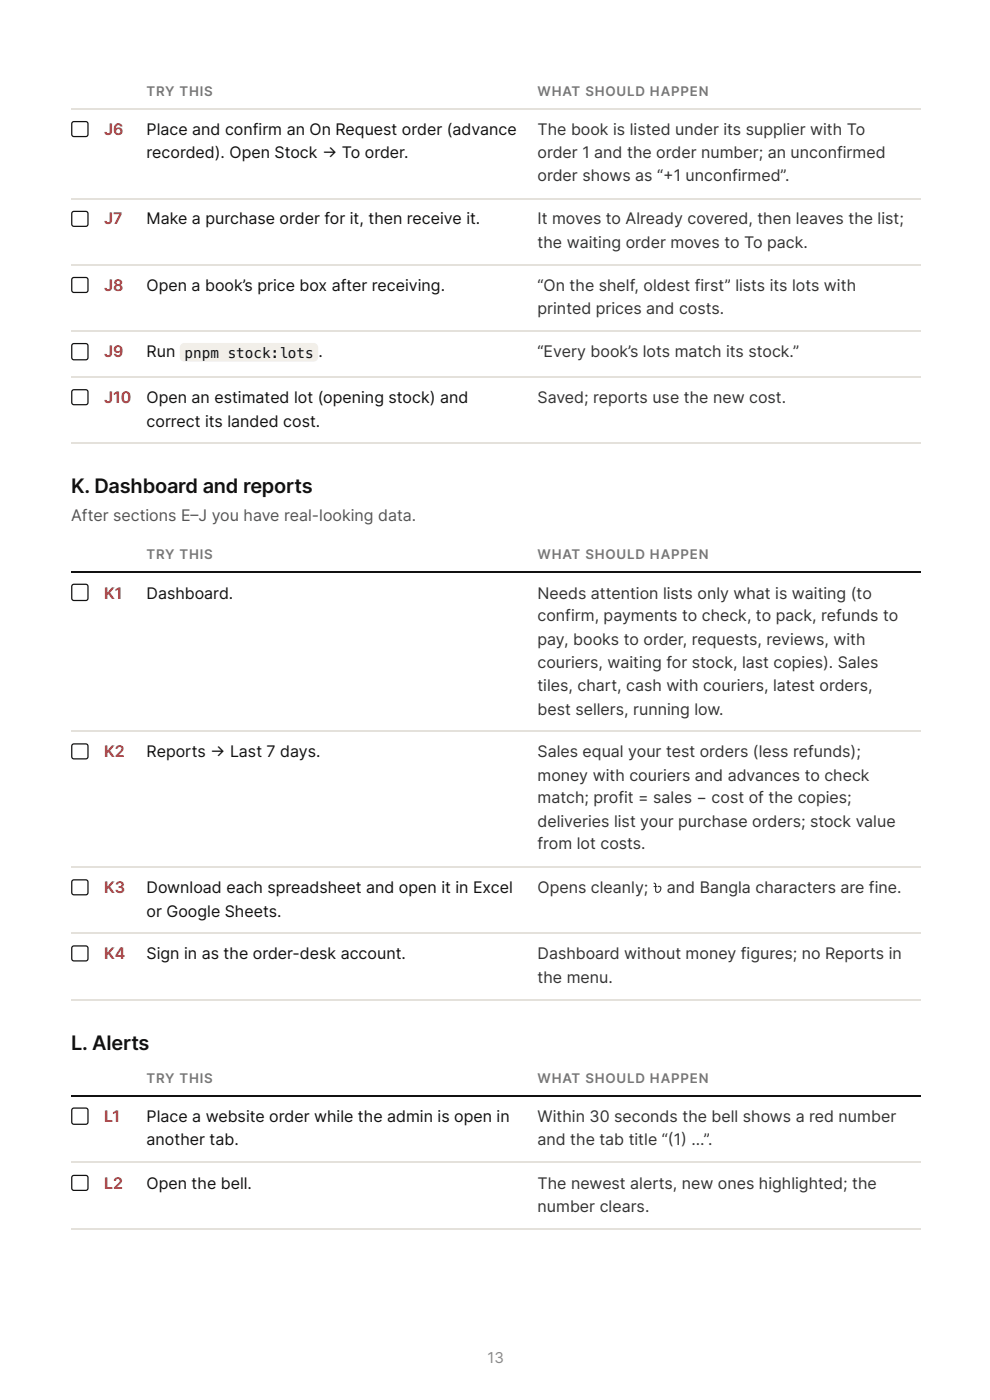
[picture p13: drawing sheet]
<svg xmlns="http://www.w3.org/2000/svg" width="210mm" height="297mm" viewBox="0 0 210 297" stroke-linecap="round" stroke-linejoin="round" font-family="sans-serif">
<defs><g id="words">
<g font-size="4.2" fill="#111">
<text x="15.1" y="104.5">K. Dashboard and reports</text>
<text x="15.1" y="222.8">L. Alerts</text>
</g>
<g font-size="3.4" fill="#d22b2f">
<text x="22.1" y="28.6">J6</text>
<text x="22.1" y="47.6">J7</text>
<text x="22.1" y="61.6">J8</text>
<text x="22.1" y="75.7">J9</text>
<text x="22.1" y="85.5">J10</text>
<text x="22.1" y="127">K1</text>
<text x="22.1" y="160.6">K2</text>
<text x="22.1" y="189.4">K3</text>
<text x="22.1" y="203.5">K4</text>
<text x="22.1" y="238.1">L1</text>
<text x="22.1" y="252.1">L2</text>
</g>
<g font-size="3.4" fill="#111">
<text x="31.1" y="28.6">Place and confirm an On Request order (advance</text>
<text x="31.1" y="33.6">recorded). Open Stock → To order.</text>
<text x="31.1" y="47.6">Make a purchase order for it, then receive it.</text>
<text x="31.1" y="61.6">Open a book’s price box after receiving.</text>
<text x="31.1" y="75.7">Run pnpm stock:lots .</text>
<text x="31.1" y="85.5">Open an estimated lot (opening stock) and</text>
<text x="31.1" y="90.5">correct its landed cost.</text>
<text x="31.1" y="127">Dashboard.</text>
<text x="31.1" y="160.6">Reports → Last 7 days.</text>
<text x="31.1" y="189.4">Download each spreadsheet and open it in Excel</text>
<text x="31.1" y="194.5">or Google Sheets.</text>
<text x="31.1" y="203.5">Sign in as the order-desk account.</text>
<text x="31.1" y="238.1">Place a website order while the admin is open in</text>
<text x="31.1" y="242.9">another tab.</text>
<text x="31.1" y="252.1">Open the bell.</text>
</g>
<g font-size="3.4" fill="#333">
<text x="114" y="28.6">The book is listed under its supplier with To</text>
<text x="114" y="33.6">order 1 and the order number; an unconfirmed</text>
<text x="114" y="38.4">order shows as “+1 unconfirmed”.</text>
<text x="114" y="47.6">It moves to Already covered, then leaves the list;</text>
<text x="114" y="52.7">the waiting order moves to To pack.</text>
<text x="114" y="61.6">“On the shelf, oldest first” lists its lots with</text>
<text x="114" y="66.7">printed prices and costs.</text>
<text x="114" y="75.7">“Every book’s lots match its stock.”</text>
<text x="114" y="85.5">Saved; reports use the new cost.</text>
<text x="114" y="127">Needs attention lists only what is waiting (to</text>
<text x="114" y="131.8">confirm, payments to check, to pack, refunds to</text>
<text x="114" y="136.8">pay, books to order, requests, reviews, with</text>
<text x="114" y="141.8">couriers, waiting for stock, last copies). Sales</text>
<text x="114" y="146.6">tiles, chart, cash with couriers, latest orders,</text>
<text x="114" y="151.6">best sellers, running low.</text>
<text x="114" y="160.6">Sales equal your test orders (less refunds);</text>
<text x="114" y="165.6">money with couriers and advances to check</text>
<text x="114" y="170.4">match; profit = sales − cost of the copies;</text>
<text x="114" y="175.4">deliveries list your purchase orders; stock value</text>
<text x="114" y="180.2">from lot costs.</text>
<text x="114" y="189.4">Opens cleanly; ৳ and Bangla characters are fine.</text>
<text x="114" y="203.5">Dashboard without money figures; no Reports in</text>
<text x="114" y="208.5">the menu.</text>
<text x="114" y="238.1">Within 30 seconds the bell shows a red number</text>
<text x="114" y="242.9">and the tab title “(1) …”.</text>
<text x="114" y="252.1">The newest alerts, new ones highlighted; the</text>
<text x="114" y="257.2">number clears.</text>
</g>
<text font-size="3.4" fill="#555" x="15.1" y="110.6">After sections E–J you have real-looking data.</text>
<text font-size="3.2" fill="#888" x="103.4" y="289.2">13</text>
<g font-size="2.8" fill="#777">
<text x="31.1" y="20.4">TRY THIS</text>
<text x="114" y="20.4">WHAT SHOULD HAPPEN</text>
<text x="31.1" y="118.5">TRY THIS</text>
<text x="114" y="118.5">WHAT SHOULD HAPPEN</text>
<text x="31.1" y="229.7">TRY THIS</text>
<text x="114" y="229.7">WHAT SHOULD HAPPEN</text>
</g>
</g></defs>
<path d="M15.1 23.2h180M15.4 25.9l.3-.1h2.5l.3 .1 .2 .4v2.2l-.2 .3-.3 .2h-2.5l-.3-.2-.2-.3v-2.2zM15.4 45l.3-.2h2.5l.3 .2 .2 .3v2.3l-.2 .3-.3 .1h-2.5l-.3-.1-.2-.3v-2.3zM15.4 59l.3-.1h2.5l.3 .1 .2 .3v2.3l-.2 .3-.3 .1h-2.5l-.3-.1-.2-.3v-2.3zM15.4 73l.3-.1h2.5l.3 .1 .2 .4v2.5l-.2 .3-.3 .1h-2.5l-.3-.1-.2-.3v-2.5zM15.1 121.3h180M15.1 232.4h180" fill="none" stroke="#111" stroke-width=".26"/>
<path d="M15.1 23.2h180M15.1 42.2h180M15.1 56.2h180M15.1 70.2h180M15.1 80h180M15.1 94.1h180M15.1 155.2h180M15.1 184h180M15.1 198h180M15.1 212.1h180M15.1 246.5h180M15.1 260.7h180" fill="none" stroke="#e4e1db" stroke-width=".26"/>
<path d="M38.4 73.1l.7-.3h27.4a1 1 0 0 1 1 1v1.9a1 1 0 0 1-1 1h-27.4a1 1 0 0 1-1-1v-2.1z" fill="#f2efe9"/>
<path d="M15.4 82.8l.3-.1h2.5l.3 .1 .2 .3v2.3l-.2 .3-.3 .2h-2.5l-.3-.2-.2-.3v-2.3zM15.4 124.1l.3-.1h2.5l.3 .1 .2 .3v2.5l-.2 .4-.3 .1h-2.5l-.3-.1-.2-.4v-2.5zM15.4 158l.3-.2h2.5l.3 .2 .2 .3v2.2l-.2 .4-.3 .1h-2.5l-.3-.1-.2-.4v-2.2zM15.4 186.8l.3-.1h2.5l.3 .1 .2 .3v2.3l-.2 .3-.3 .1h-2.5l-.3-.1-.2-.3v-2.3zM15.4 200.8l.3-.1h2.5l.3 .1 .2 .3v2.3l-.2 .3-.3 .2h-2.5l-.3-.2-.2-.3v-2.3zM15.4 235.2l.3-.1h2.5l.3 .1 .2 .3v2.5l-.2 .4-.3 .1h-2.5l-.3-.1-.2-.4v-2.5zM15.4 249.5l.3-.1h2.5l.3 .1 .2 .3v2.3l-.2 .3-.3 .1h-2.5l-.3-.1-.2-.3v-2.3z" fill="none" stroke="#111" stroke-width=".26"/>
<use href="#words"/>
</svg>
